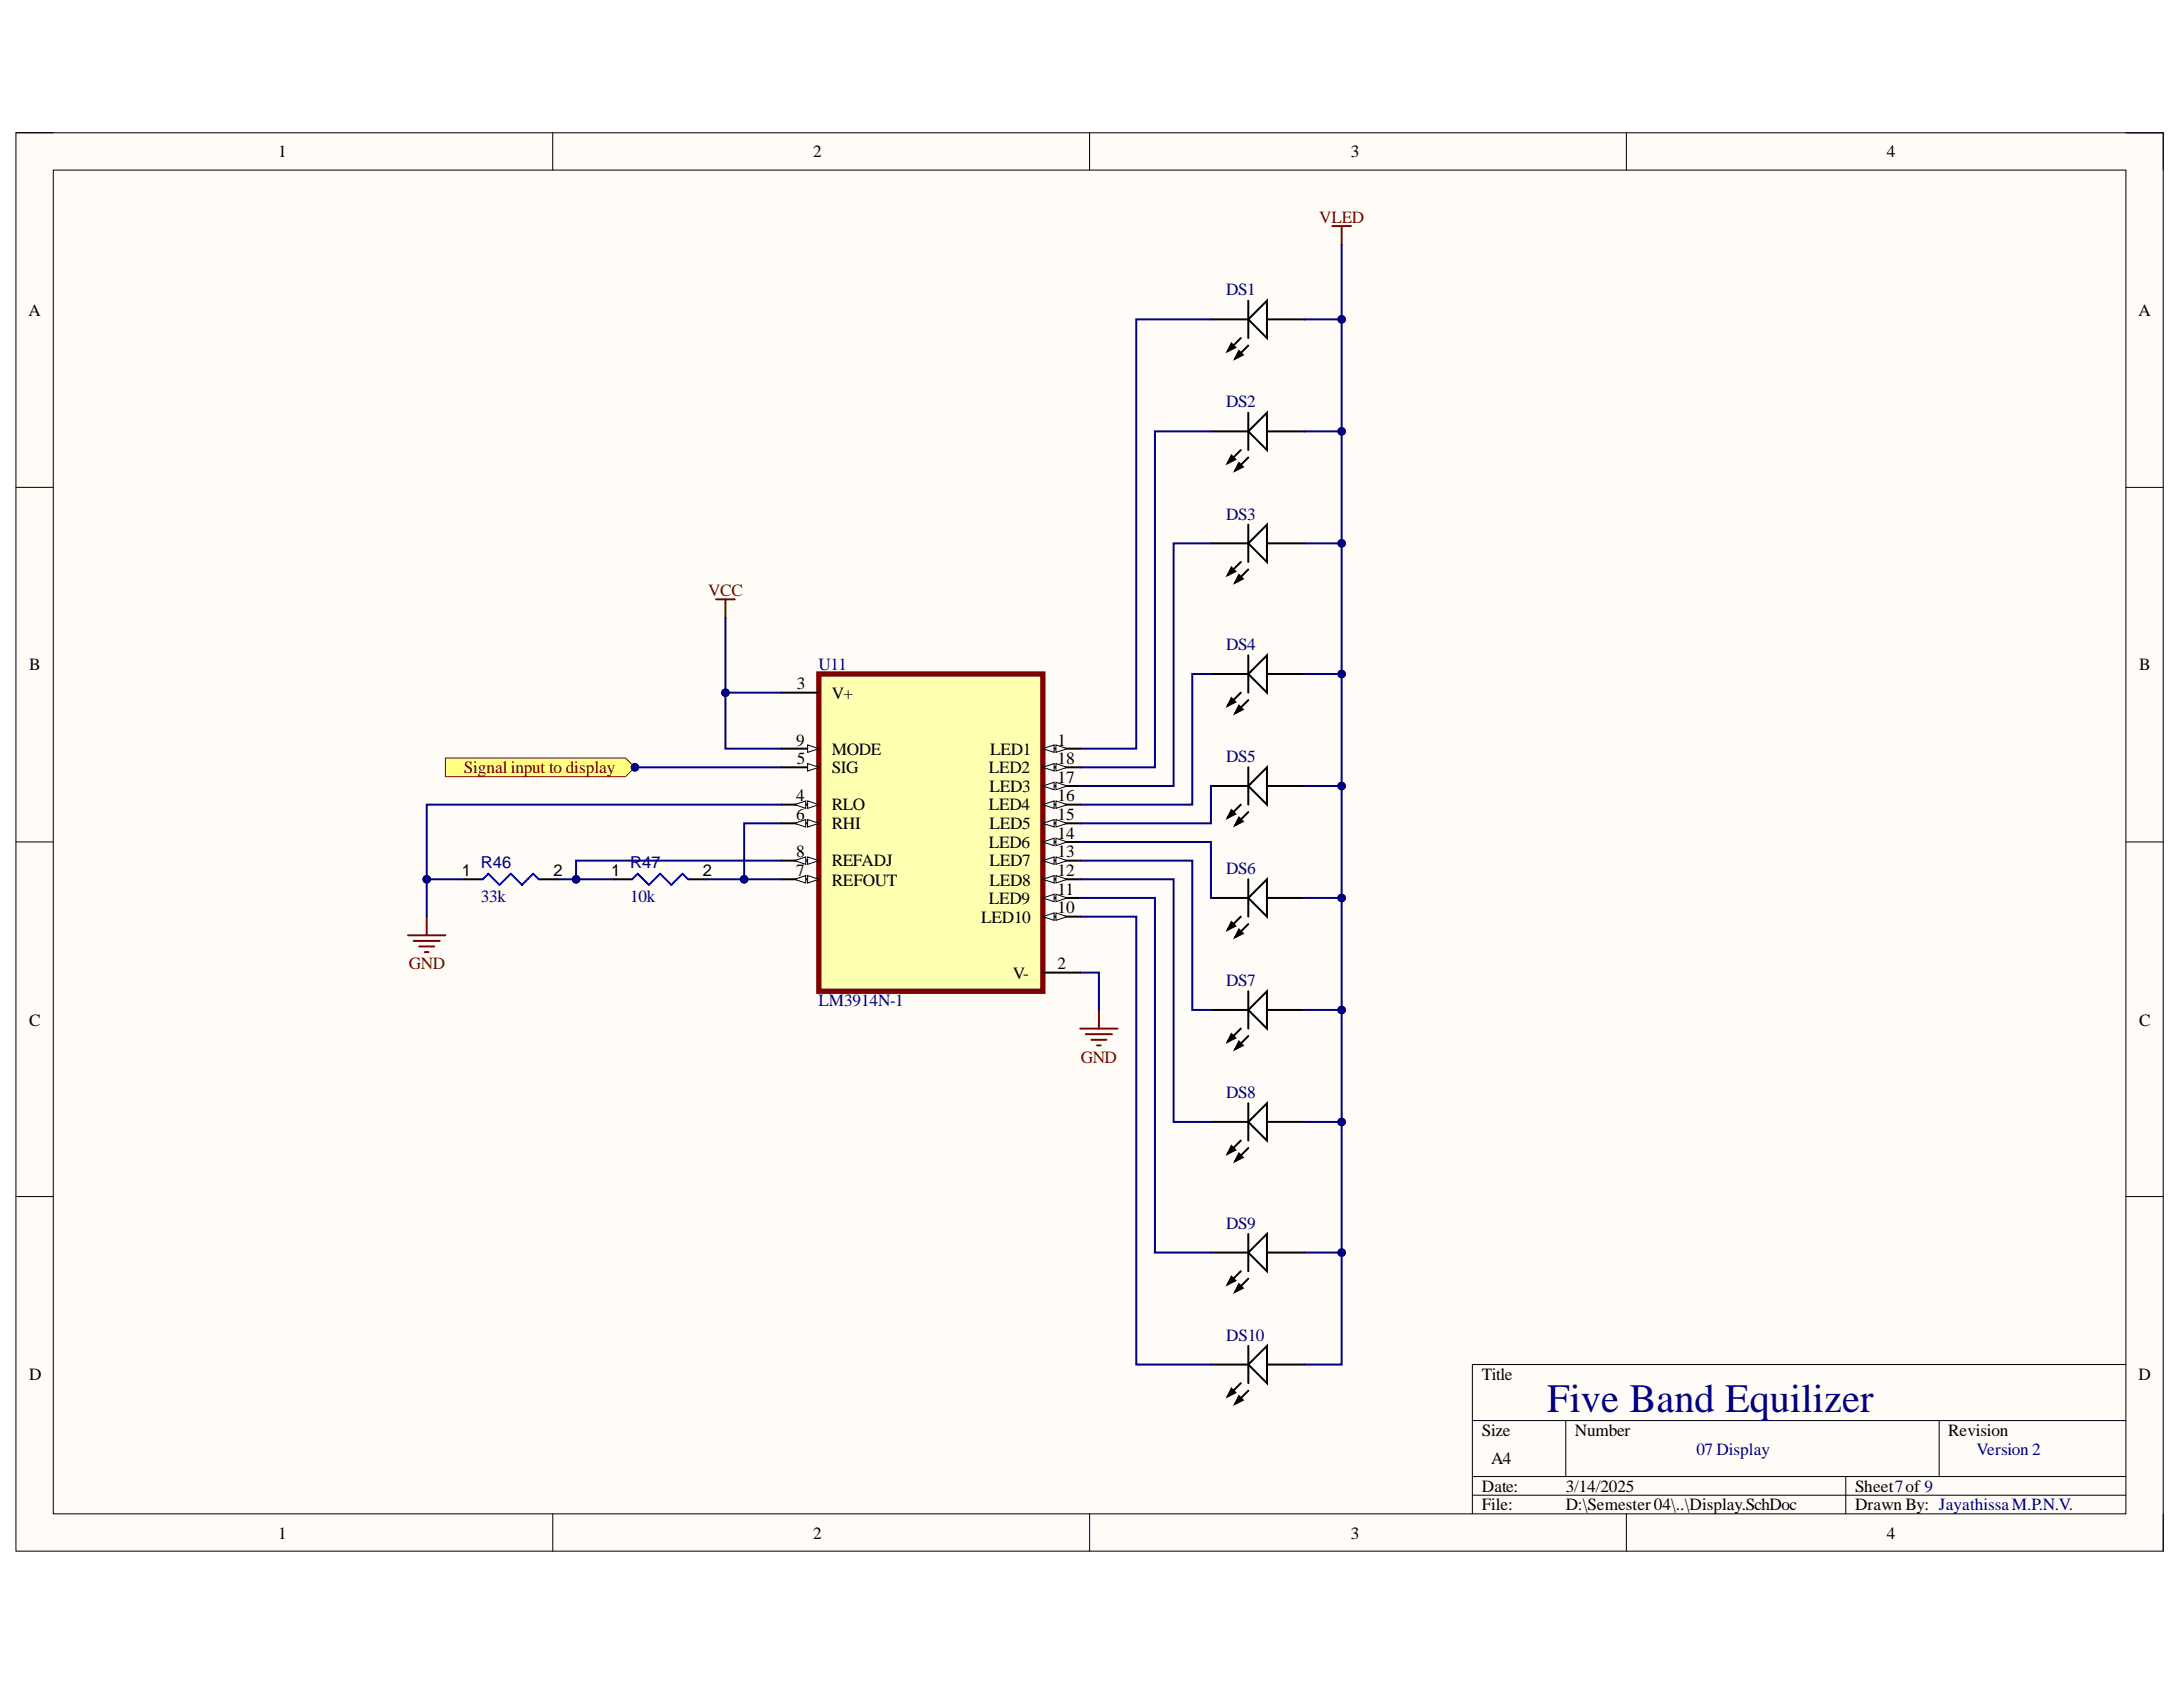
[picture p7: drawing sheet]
<svg xmlns="http://www.w3.org/2000/svg" width="279mm" height="216mm" viewBox="0 0 279 216" stroke-linecap="round" stroke-linejoin="round" font-family="sans-serif">
<defs><g id="words">
<text font-size="5.2" fill="#000080" x="198" y="180.7">Five Band Equilizer</text>
<g font-size="2.2">
<text x="35.6" y="20.1">1</text>
<text x="104.1" y="20.1">2</text>
<text x="172.9" y="20.1">3</text>
<text x="241.5" y="20.1">4</text>
<text x="3.6" y="40.4">A</text>
<text x="273.7" y="40.4">A</text>
<text x="3.7" y="85.8">B</text>
<text x="102" y="88.2">3</text>
<text x="106.5" y="89.4">V+</text>
<text x="273.8" y="85.8">B</text>
<text x="101.9" y="95.4">9</text>
<text x="135.4" y="95.4">1</text>
<text x="102" y="97.8">5</text>
<text x="106.5" y="96.6">MODE</text>
<text x="106.5" y="99">SIG</text>
<text x="126.6" y="99">LED2</text>
<text x="126.7" y="101.3">LED3</text>
<text x="126.7" y="96.6">LED1</text>
<text x="135.4" y="97.8">18</text>
<text x="135.4" y="100.1">17</text>
<text x="101.9" y="102.5">4</text>
<text x="101.9" y="105">6</text>
<text x="106.5" y="103.7">RLO</text>
<text x="106.5" y="106.1">RHI</text>
<text x="126.6" y="103.7">LED4</text>
<text x="126.7" y="106.1">LED5</text>
<text x="135.4" y="102.5">16</text>
<text x="135.4" y="105">15</text>
<text x="135.4" y="107.3">14</text>
<text x="101.9" y="109.7">8</text>
<text x="101.9" y="112.1">7</text>
<text x="106.5" y="110.9">REFADJ</text>
<text x="106.5" y="113.3">REFOUT</text>
<text x="126.6" y="108.5">LED6</text>
<text x="126.7" y="110.9">LED7</text>
<text x="126.7" y="113.3">LED8</text>
<text x="135.4" y="109.7">13</text>
<text x="135.4" y="112.1">12</text>
<text x="125.6" y="118.1">LED10</text>
<text x="126.6" y="115.7">LED9</text>
<text x="135.4" y="114.5">11</text>
<text x="135.4" y="116.9">10</text>
<text x="129.6" y="125.2">V-</text>
<text x="135.4" y="124.1">2</text>
<text x="3.7" y="131.2">C</text>
<text x="273.8" y="131.2">C</text>
<text x="3.7" y="176.6">D</text>
<text x="189.7" y="176.6">Title</text>
<text x="273.7" y="176.6">D</text>
<text x="189.7" y="183.7">Size</text>
<text x="201.6" y="183.7">Number</text>
<text x="249.3" y="183.7">Revision</text>
<text x="189.7" y="190.9">Date:</text>
<text x="190.8" y="187.4">A4</text>
<text x="200.4" y="190.9">3/14/2025</text>
<text x="237.4" y="190.9">Sheet7of 9</text>
<text x="35.6" y="196.9">1</text>
<text x="104.1" y="196.9">2</text>
<text x="172.9" y="196.9">3</text>
<text x="189.7" y="193.3">File:</text>
<text x="200.4" y="193.3">D:\Semester04\..\Display.SchDoc</text>
<text x="237.4" y="193.3">Drawn By: JayathissaM.P.N.V.</text>
<text x="241.5" y="196.9">4</text>
</g>
<g font-size="2.2" fill="#800000">
<text x="168.9" y="28.5">VLED</text>
<text x="90.6" y="76.2">VCC</text>
<text x="59.4" y="99">Signal input to display</text>
<text x="52.3" y="124.1">GND</text>
<text x="138.3" y="136">GND</text>
</g>
<g font-size="2.2" fill="#000080">
<text x="156.9" y="37.8">DS1</text>
<text x="156.9" y="52.2">DS2</text>
<text x="156.9" y="66.5">DS3</text>
<text x="156.9" y="83.2">DS4</text>
<text x="104.8" y="85.8">U11</text>
<text x="156.9" y="97.5">DS5</text>
<text x="156.9" y="111.9">DS6</text>
<text x="61.6" y="115.4">33k</text>
<text x="80.7" y="115.4">10k</text>
<text x="104.8" y="128.8">LM3914N-1</text>
<text x="156.9" y="126.2">DS7</text>
<text x="156.9" y="140.5">DS8</text>
<text x="156.9" y="157.3">DS9</text>
<text x="156.9" y="171.6">DS10</text>
<text x="217.1" y="186.2">07 Display</text>
<text x="253" y="186.2">Version 2</text>
</g>
<g font-size="2.1">
<text x="59.1" y="112.1">1</text>
<text x="70.9" y="112.1">2</text>
<text x="78.2" y="112.1">1</text>
<text x="90" y="112.1">2</text>
</g>
<g font-size="2.1" fill="#000080">
<text x="61.6" y="111.1">R46</text>
<text x="80.7" y="111.1">R47</text>
</g>
</g></defs>
<path d="M2 17h274.9v181.5h-274.9z" fill-rule="evenodd" fill="#fffcf8"/>
<path d="M2 17h274.9v181.5h-274.9z" fill="none" stroke="#000" stroke-width=".13"/>
<path d="M6.8 21.8h265.3v171.9h-265.3z" fill-rule="evenodd" fill="#fffcf8"/>
<g fill="none" stroke="#000" stroke-width=".13">
<path d="M2 17h4.8M70.7 17v4.8M139.5 17v4.8M208.2 17v4.8M272.1 17h4.8v4.8M6.8 21.8h265.3v171.9h-265.3zM2 62.4h4.8M272.1 62.4h4.8M2 107.8h4.8M272.1 107.8h4.8M2 153.1h4.8M272.1 153.1h4.8"/>
<path d="M272.1 174.6h-83.7v19.1M70.7 193.7v4.8M139.5 193.7v4.8M188.4 181.8h83.7M188.4 189h83.7M188.4 191.4h83.7M200.4 181.8v7.2M208.2 193.7v4.8M236.2 189v4.7M248.2 181.8v7.2M276.9 193.7v4.8"/>
</g>
<path d="M104.8 86.3h28.7v40.6h-28.7z" fill-rule="evenodd" fill="#ffffb0"/>
<path d="M104.8 86.3h28.7v40.6h-28.7z" fill="none" stroke="#800000" stroke-width=".68"/>
<path d="M100 88.6h4.8M100 95.8h4.8" fill="none" stroke="#000" stroke-width=".25"/>
<path d="M103.4 95.3l1.4 .5-1.4 .5z" fill="#f8fcff"/>
<path d="M103.4 95.3l1.4 .5-1.4 .5z" fill="none" stroke="#000" stroke-width=".13"/>
<path d="M100 98.2h4.8" fill="none" stroke="#000" stroke-width=".25"/>
<path d="M103.4 97.7l1.4 .5-1.4 .5z" fill="#f8fcff"/>
<path d="M103.4 97.7l1.4 .5-1.4 .5z" fill="none" stroke="#000" stroke-width=".13"/>
<path d="M100 103h4.8" fill="none" stroke="#000" stroke-width=".25"/>
<path d="M103.4 102.5l1.4 .5-1.4 .5z" fill="#f8fcff"/>
<path d="M103.4 102.5l1.4 .5-1.4 .5z" fill="none" stroke="#000" stroke-width=".13"/>
<path d="M101.7 103l1.4-.5v1z" fill="#f8fcff"/>
<path d="M101.7 103l1.4-.5v1z" fill="none" stroke="#000" stroke-width=".13"/>
<path d="M100 105.4h4.8" fill="none" stroke="#000" stroke-width=".25"/>
<path d="M103.4 104.9l1.4 .5-1.4 .4z" fill="#f8fcff"/>
<path d="M103.4 104.9l1.4 .5-1.4 .4z" fill="none" stroke="#000" stroke-width=".13"/>
<path d="M101.7 105.4l1.4-.5v.9z" fill="#f8fcff"/>
<path d="M101.7 105.4l1.4-.5v.9z" fill="none" stroke="#000" stroke-width=".13"/>
<path d="M100 110.1h4.8" fill="none" stroke="#000" stroke-width=".25"/>
<path d="M103.4 109.7l1.4 .4-1.4 .5z" fill="#f8fcff"/>
<path d="M103.4 109.7l1.4 .4-1.4 .5z" fill="none" stroke="#000" stroke-width=".13"/>
<path d="M101.7 110.1l1.4-.4v.9z" fill="#f8fcff"/>
<path d="M101.7 110.1l1.4-.4v.9z" fill="none" stroke="#000" stroke-width=".13"/>
<path d="M100 112.5h4.8" fill="none" stroke="#000" stroke-width=".25"/>
<path d="M103.4 112.1l1.4 .4-1.4 .5z" fill="#f8fcff"/>
<path d="M103.4 112.1l1.4 .4-1.4 .5z" fill="none" stroke="#000" stroke-width=".13"/>
<path d="M101.7 112.5l1.4-.4v.9z" fill="#f8fcff"/>
<path d="M101.7 112.5l1.4-.4v.9z" fill="none" stroke="#000" stroke-width=".13"/>
<path d="M133.5 95.8h4.8" fill="none" stroke="#000" stroke-width=".25"/>
<path d="M133.5 95.8l1.4-.5v1z" fill="#f8fcff"/>
<path d="M133.5 95.8l1.4-.5v1z" fill="none" stroke="#000" stroke-width=".13"/>
<path d="M135.2 95.3l1.4 .5-1.4 .5z" fill="#f8fcff"/>
<path d="M135.2 95.3l1.4 .5-1.4 .5z" fill="none" stroke="#000" stroke-width=".13"/>
<path d="M133.5 98.2h4.8" fill="none" stroke="#000" stroke-width=".25"/>
<path d="M133.5 98.2l1.4-.5v1z" fill="#f8fcff"/>
<path d="M133.5 98.2l1.4-.5v1z" fill="none" stroke="#000" stroke-width=".13"/>
<path d="M135.2 97.7l1.4 .5-1.4 .5z" fill="#f8fcff"/>
<path d="M135.2 97.7l1.4 .5-1.4 .5z" fill="none" stroke="#000" stroke-width=".13"/>
<path d="M133.5 100.6h4.8" fill="none" stroke="#000" stroke-width=".25"/>
<path d="M133.5 100.6l1.4-.5v1z" fill="#f8fcff"/>
<path d="M133.5 100.6l1.4-.5v1z" fill="none" stroke="#000" stroke-width=".13"/>
<path d="M135.2 100.1l1.4 .5-1.4 .5z" fill="#f8fcff"/>
<path d="M135.2 100.1l1.4 .5-1.4 .5z" fill="none" stroke="#000" stroke-width=".13"/>
<path d="M133.5 103h4.8" fill="none" stroke="#000" stroke-width=".25"/>
<path d="M133.5 103l1.4-.5v1z" fill="#f8fcff"/>
<path d="M133.5 103l1.4-.5v1z" fill="none" stroke="#000" stroke-width=".13"/>
<path d="M135.2 102.5l1.4 .5-1.4 .5z" fill="#f8fcff"/>
<path d="M135.2 102.5l1.4 .5-1.4 .5z" fill="none" stroke="#000" stroke-width=".13"/>
<path d="M133.5 105.4h4.8" fill="none" stroke="#000" stroke-width=".25"/>
<path d="M133.5 105.4l1.4-.5v.9z" fill="#f8fcff"/>
<path d="M133.5 105.4l1.4-.5v.9z" fill="none" stroke="#000" stroke-width=".13"/>
<path d="M135.2 104.9l1.4 .5-1.4 .4z" fill="#f8fcff"/>
<path d="M135.2 104.9l1.4 .5-1.4 .4z" fill="none" stroke="#000" stroke-width=".13"/>
<path d="M133.5 107.8h4.8" fill="none" stroke="#000" stroke-width=".25"/>
<path d="M133.5 107.8l1.4-.5v.9z" fill="#f8fcff"/>
<path d="M133.5 107.8l1.4-.5v.9z" fill="none" stroke="#000" stroke-width=".13"/>
<path d="M135.2 107.3l1.4 .5-1.4 .4z" fill="#f8fcff"/>
<path d="M135.2 107.3l1.4 .5-1.4 .4z" fill="none" stroke="#000" stroke-width=".13"/>
<path d="M133.5 110.1h4.8" fill="none" stroke="#000" stroke-width=".25"/>
<path d="M133.5 110.1l1.4-.4v.9z" fill="#f8fcff"/>
<path d="M133.5 110.1l1.4-.4v.9z" fill="none" stroke="#000" stroke-width=".13"/>
<path d="M135.2 109.7l1.4 .4-1.4 .5z" fill="#f8fcff"/>
<path d="M135.2 109.7l1.4 .4-1.4 .5z" fill="none" stroke="#000" stroke-width=".13"/>
<path d="M133.5 112.5h4.8" fill="none" stroke="#000" stroke-width=".25"/>
<path d="M133.5 112.5l1.4-.4v.9z" fill="#f8fcff"/>
<path d="M133.5 112.5l1.4-.4v.9z" fill="none" stroke="#000" stroke-width=".13"/>
<path d="M135.2 112.1l1.4 .4-1.4 .5z" fill="#f8fcff"/>
<path d="M135.2 112.1l1.4 .4-1.4 .5z" fill="none" stroke="#000" stroke-width=".13"/>
<path d="M133.5 114.9h4.8" fill="none" stroke="#000" stroke-width=".25"/>
<path d="M133.5 114.9l1.4-.5v1z" fill="#f8fcff"/>
<path d="M133.5 114.9l1.4-.5v1z" fill="none" stroke="#000" stroke-width=".13"/>
<path d="M135.2 114.4l1.4 .5-1.4 .5z" fill="#f8fcff"/>
<path d="M135.2 114.4l1.4 .5-1.4 .5z" fill="none" stroke="#000" stroke-width=".13"/>
<path d="M133.5 117.3h4.8" fill="none" stroke="#000" stroke-width=".25"/>
<path d="M133.5 117.3l1.4-.5v1z" fill="#f8fcff"/>
<path d="M133.5 117.3l1.4-.5v1z" fill="none" stroke="#000" stroke-width=".13"/>
<path d="M135.2 116.8l1.4 .5-1.4 .5z" fill="#f8fcff"/>
<path d="M135.2 116.8l1.4 .5-1.4 .5z" fill="none" stroke="#000" stroke-width=".13"/>
<path d="M155 40.9h4.8M162.2 40.9h4.7M133.5 124.5h4.8" fill="none" stroke="#000" stroke-width=".25"/>
<path d="M159.8 40.9l2.4-2.4v4.8z" fill="#fff"/>
<path d="M159.8 38.5v4.8M155 55.2h4.8M157.6 44l.5 .5-1 .4zM158.6 44.9l.4 .5-.9 .5zM158.8 43.3l-1.7 1.6M159.8 40.9l2.4-2.4v4.8zM159.8 44.2l-1.7 1.7M162.2 55.2h4.7" fill="none" stroke="#000" stroke-width=".25"/>
<path d="M157.6 44l.5 .5-1 .4zM158.6 44.9l.4 .5-.9 .5z" fill="#000"/>
<path d="M159.8 55.2l2.4-2.4v4.8z" fill="#fff"/>
<path d="M157.6 58.3l.5 .5-1 .5zM158.6 59.3l.4 .4-.9 .5zM158.8 57.6l-1.7 1.7M159.8 55.2l2.4-2.4v4.8zM159.8 58.6l-1.7 1.6M159.8 52.8v4.8M155 69.5h4.8M162.2 69.5h4.7" fill="none" stroke="#000" stroke-width=".25"/>
<path d="M157.6 58.3l.5 .5-1 .5zM158.6 59.3l.4 .4-.9 .5z" fill="#000"/>
<path d="M159.8 69.5l2.4-2.4v4.8z" fill="#fff"/>
<path d="M157.6 72.6l.5 .5-1 .5zM158.6 73.6l.4 .5-.9 .5zM158.8 71.9l-1.7 1.7M159.8 69.5l2.4-2.4v4.8zM159.8 72.9l-1.7 1.7M159.8 67.1v4.8M155 86.3h4.8M162.2 86.3h4.7" fill="none" stroke="#000" stroke-width=".25"/>
<path d="M157.6 72.6l.5 .5-1 .5zM158.6 73.6l.4 .5-.9 .5z" fill="#000"/>
<path d="M159.8 86.3l2.4-2.4v4.7z" fill="#fff"/>
<path d="M157.6 89.4l.5 .4-1 .5zM158.6 90.3l.4 .5-.9 .5zM158.8 88.6l-1.7 1.7M159.8 86.3l2.4-2.4v4.7zM159.8 89.6l-1.7 1.7M159.8 83.9v4.7M155 100.6h4.8M162.2 100.6h4.7" fill="none" stroke="#000" stroke-width=".25"/>
<path d="M157.6 89.4l.5 .4-1 .5zM158.6 90.3l.4 .5-.9 .5z" fill="#000"/>
<path d="M159.8 100.6l2.4-2.4v4.8z" fill="#fff"/>
<path d="M159.8 98.2v4.8M155 114.9h4.8M157.6 103.7l.5 .5-1 .4zM158.6 104.6l.4 .5-.9 .5zM158.8 103l-1.7 1.6M159.8 100.6l2.4-2.4v4.8zM159.8 103.9l-1.7 1.7M162.2 114.9h4.7" fill="none" stroke="#000" stroke-width=".25"/>
<path d="M157.6 103.7l.5 .5-1 .4zM158.6 104.6l.4 .5-.9 .5z" fill="#000"/>
<path d="M159.8 114.9l2.4-2.4v4.8z" fill="#fff"/>
<path d="M157.6 118l.5 .5-1 .5zM158.6 119l.4 .5-.9 .4zM158.8 117.3l-1.7 1.7M159.8 114.9l2.4-2.4v4.8zM159.8 118.3l-1.7 1.6M159.8 112.5v4.8M155 129.3h4.8M162.2 129.3h4.7" fill="none" stroke="#000" stroke-width=".25"/>
<path d="M157.6 118l.5 .5-1 .5zM158.6 119l.4 .5-.9 .4z" fill="#000"/>
<path d="M159.8 129.3l2.4-2.4v4.7z" fill="#fff"/>
<path d="M157.6 132.4l.5 .4-1 .5zM158.6 133.3l.4 .5-.9 .5zM158.8 131.6l-1.7 1.7M159.8 129.3l2.4-2.4v4.7zM159.8 132.6l-1.7 1.7M159.8 126.9v4.7M155 143.6h4.8M162.2 143.6h4.7" fill="none" stroke="#000" stroke-width=".25"/>
<path d="M157.6 132.4l.5 .4-1 .5zM158.6 133.3l.4 .5-.9 .5z" fill="#000"/>
<path d="M159.8 143.6l2.4-2.4v4.8z" fill="#fff"/>
<path d="M157.6 146.7l.5 .5-1 .4zM158.6 147.6l.4 .5-.9 .5zM158.8 146l-1.7 1.6M159.8 143.6l2.4-2.4v4.8zM159.8 146.9l-1.7 1.7M159.8 141.2v4.8M155 160.3h4.8M162.2 160.3h4.7" fill="none" stroke="#000" stroke-width=".25"/>
<path d="M157.6 146.7l.5 .5-1 .4zM158.6 147.6l.4 .5-.9 .5z" fill="#000"/>
<path d="M159.8 160.3l2.4-2.4v4.8z" fill="#fff"/>
<path d="M159.8 157.9v4.8M155 174.6h4.8M157.6 163.4l.5 .5-1 .5zM158.6 164.4l.4 .4-.9 .5zM158.8 162.7l-1.7 1.7M159.8 160.3l2.4-2.4v4.8zM159.8 163.6l-1.7 1.7M162.2 174.6h4.7" fill="none" stroke="#000" stroke-width=".25"/>
<path d="M157.6 163.4l.5 .5-1 .5zM158.6 164.4l.4 .4-.9 .5z" fill="#000"/>
<path d="M159.8 174.6l2.4-2.4v4.8z" fill="#fff"/>
<path d="M59.4 112.5h2.4M69 112.5h2.3M78.5 112.5h2.4M88.1 112.5h2.4M157.6 177.7l.5 .5-1 .5zM158.6 178.7l.5 .5-1 .4zM158.8 177l-1.7 1.7M159.8 174.6l2.4-2.4v4.8zM159.8 178l-1.7 1.6M159.8 172.2v4.8" fill="none" stroke="#000" stroke-width=".25"/>
<path d="M157.6 177.7l.5 .5-1 .5zM158.6 178.7l.5 .5-1 .4z" fill="#000"/>
<path d="M61.8 112.5l.7-.7 1.4 1.4 1.5-1.4 1.4 1.4 1.4-1.4 .8 .7M80.9 112.5l.7-.7 1.5 1.4 1.4-1.4 1.4 1.4 1.5-1.4 .7 .7" fill="none" stroke="#00f" stroke-width=".25"/>
<g fill="none" stroke="#800000" stroke-width=".25">
<path d="M170.5 28.9h2.4M171.7 28.9v2.4M91.7 76.7h2.3M92.8 76.7v2.4M52.2 119.7h4.8M54.6 117.3v2.4M52.9 120.4h3.4M53.7 121.1h1.9M54.4 121.8h.5M138.3 131.6h4.7M139 132.4h3.3M139.7 133.1h1.9"/>
<path d="M140.4 133.8h.5M140.6 129.3v2.3"/>
</g>
<path d="M171.7 31.3v9.6h-4.8M155 55.2h-7.2v43h-9.5M155 40.9h-9.6v54.9h-7.1M155 69.5h-4.8v31.1h-11.9M155 86.3h-2.4v16.7h-14.3M138.3 107.8h16.7v7.1M138.3 110.1h14.3v19.2h2.4M138.3 112.5h11.9v31.1h4.8M138.3 114.9h9.5v45.4h7.2M138.3 117.3h7.1v57.3h9.6M155 100.6v4.8h-16.7M138.3 124.5h2.3v4.8" fill="none" stroke="#000080" stroke-width=".25"/>
<circle cx="171.7" cy="40.9" r=".48" fill="#000080"/>
<circle cx="171.7" cy="40.9" r=".48" fill="none" stroke="#000080" stroke-width=".13"/>
<path d="M171.7 40.9v14.3h-4.8" fill="none" stroke="#000080" stroke-width=".25"/>
<circle cx="171.7" cy="40.9" r=".48" fill="#000080"/>
<circle cx="171.7" cy="40.9" r=".48" fill="none" stroke="#000080" stroke-width=".13"/>
<circle cx="171.7" cy="55.2" r=".48" fill="#000080"/>
<circle cx="171.7" cy="55.2" r=".48" fill="none" stroke="#000080" stroke-width=".13"/>
<path d="M171.7 55.2v14.3h-4.8" fill="none" stroke="#000080" stroke-width=".25"/>
<circle cx="171.7" cy="55.2" r=".48" fill="#000080"/>
<circle cx="171.7" cy="55.2" r=".48" fill="none" stroke="#000080" stroke-width=".13"/>
<circle cx="171.7" cy="69.5" r=".48" fill="#000080"/>
<circle cx="171.7" cy="69.5" r=".48" fill="none" stroke="#000080" stroke-width=".13"/>
<path d="M171.7 69.5v16.8h-4.8" fill="none" stroke="#000080" stroke-width=".25"/>
<circle cx="171.7" cy="86.3" r=".48" fill="#000080"/>
<circle cx="171.7" cy="86.3" r=".48" fill="none" stroke="#000080" stroke-width=".13"/>
<circle cx="171.7" cy="69.5" r=".48" fill="#000080"/>
<circle cx="171.7" cy="69.5" r=".48" fill="none" stroke="#000080" stroke-width=".13"/>
<path d="M171.7 86.3v14.3h-4.8" fill="none" stroke="#000080" stroke-width=".25"/>
<circle cx="171.7" cy="86.3" r=".48" fill="#000080"/>
<circle cx="171.7" cy="86.3" r=".48" fill="none" stroke="#000080" stroke-width=".13"/>
<circle cx="171.7" cy="100.6" r=".48" fill="#000080"/>
<circle cx="171.7" cy="100.6" r=".48" fill="none" stroke="#000080" stroke-width=".13"/>
<path d="M171.7 100.6v14.3h-4.8" fill="none" stroke="#000080" stroke-width=".25"/>
<circle cx="171.7" cy="100.6" r=".48" fill="#000080"/>
<circle cx="171.7" cy="100.6" r=".48" fill="none" stroke="#000080" stroke-width=".13"/>
<circle cx="171.7" cy="114.9" r=".48" fill="#000080"/>
<circle cx="171.7" cy="114.9" r=".48" fill="none" stroke="#000080" stroke-width=".13"/>
<path d="M171.7 114.9v14.4h-4.8" fill="none" stroke="#000080" stroke-width=".25"/>
<circle cx="171.7" cy="114.9" r=".48" fill="#000080"/>
<circle cx="171.7" cy="114.9" r=".48" fill="none" stroke="#000080" stroke-width=".13"/>
<circle cx="171.7" cy="129.2" r=".48" fill="#000080"/>
<circle cx="171.7" cy="129.2" r=".48" fill="none" stroke="#000080" stroke-width=".13"/>
<path d="M171.7 129.3v14.3h-4.8" fill="none" stroke="#000080" stroke-width=".25"/>
<circle cx="171.7" cy="129.2" r=".48" fill="#000080"/>
<circle cx="171.7" cy="129.2" r=".48" fill="none" stroke="#000080" stroke-width=".13"/>
<circle cx="171.7" cy="143.6" r=".48" fill="#000080"/>
<circle cx="171.7" cy="143.6" r=".48" fill="none" stroke="#000080" stroke-width=".13"/>
<path d="M171.7 143.6v16.7h-4.8" fill="none" stroke="#000080" stroke-width=".25"/>
<circle cx="171.7" cy="143.6" r=".48" fill="#000080"/>
<circle cx="171.7" cy="143.6" r=".48" fill="none" stroke="#000080" stroke-width=".13"/>
<circle cx="171.7" cy="160.3" r=".48" fill="#000080"/>
<circle cx="171.7" cy="160.3" r=".48" fill="none" stroke="#000080" stroke-width=".13"/>
<path d="M171.7 160.3v14.3h-4.8" fill="none" stroke="#000080" stroke-width=".25"/>
<circle cx="171.7" cy="160.3" r=".48" fill="#000080"/>
<circle cx="171.7" cy="160.3" r=".48" fill="none" stroke="#000080" stroke-width=".13"/>
<path d="M100 105.4h-4.8v7.1h-4.7" fill="none" stroke="#000080" stroke-width=".25"/>
<circle cx="95.2" cy="112.5" r=".48" fill="#000080"/>
<circle cx="95.2" cy="112.5" r=".48" fill="none" stroke="#000080" stroke-width=".13"/>
<path d="M71.3 112.5h7.2" fill="none" stroke="#000080" stroke-width=".25"/>
<circle cx="73.7" cy="112.5" r=".48" fill="#000080"/>
<circle cx="73.7" cy="112.5" r=".48" fill="none" stroke="#000080" stroke-width=".13"/>
<path d="M100 110.1h-26.3v2.4" fill="none" stroke="#000080" stroke-width=".25"/>
<circle cx="73.7" cy="112.5" r=".48" fill="#000080"/>
<circle cx="73.7" cy="112.5" r=".48" fill="none" stroke="#000080" stroke-width=".13"/>
<path d="M54.6 112.5h4.8" fill="none" stroke="#000080" stroke-width=".25"/>
<circle cx="54.6" cy="112.5" r=".48" fill="#000080"/>
<circle cx="54.6" cy="112.5" r=".48" fill="none" stroke="#000080" stroke-width=".13"/>
<path d="M95.2 112.5h4.8" fill="none" stroke="#000080" stroke-width=".25"/>
<circle cx="95.2" cy="112.5" r=".48" fill="#000080"/>
<circle cx="95.2" cy="112.5" r=".48" fill="none" stroke="#000080" stroke-width=".13"/>
<path d="M100 103h-45.4v14.3" fill="none" stroke="#000080" stroke-width=".25"/>
<circle cx="54.6" cy="112.5" r=".48" fill="#000080"/>
<circle cx="54.6" cy="112.5" r=".48" fill="none" stroke="#000080" stroke-width=".13"/>
<path d="M78.5 98.2h21.5" fill="none" stroke="#000080" stroke-width=".25"/>
<circle cx="81.3" cy="98.2" r=".48" fill="#000080"/>
<circle cx="81.3" cy="98.2" r=".48" fill="none" stroke="#000080" stroke-width=".13"/>
<path d="M57 97h23.1l1.2 1.2-1.2 1.2h-23.1z" fill-rule="evenodd" fill="#ffff80"/>
<path d="M57 97h23.1l1.2 1.2-1.2 1.2h-23.1z" fill="none" stroke="#800000" stroke-width=".13"/>
<circle cx="81.3" cy="98.2" r=".48" fill="#000080"/>
<circle cx="81.3" cy="98.2" r=".48" fill="none" stroke="#000080" stroke-width=".13"/>
<path d="M92.8 79.1v16.7h7.2" fill="none" stroke="#000080" stroke-width=".25"/>
<circle cx="92.9" cy="88.6" r=".48" fill="#000080"/>
<circle cx="92.9" cy="88.6" r=".48" fill="none" stroke="#000080" stroke-width=".13"/>
<path d="M92.8 88.6h7.2" fill="none" stroke="#000080" stroke-width=".25"/>
<circle cx="92.9" cy="88.6" r=".48" fill="#000080"/>
<circle cx="92.9" cy="88.6" r=".48" fill="none" stroke="#000080" stroke-width=".13"/>
<use href="#words"/>
</svg>
